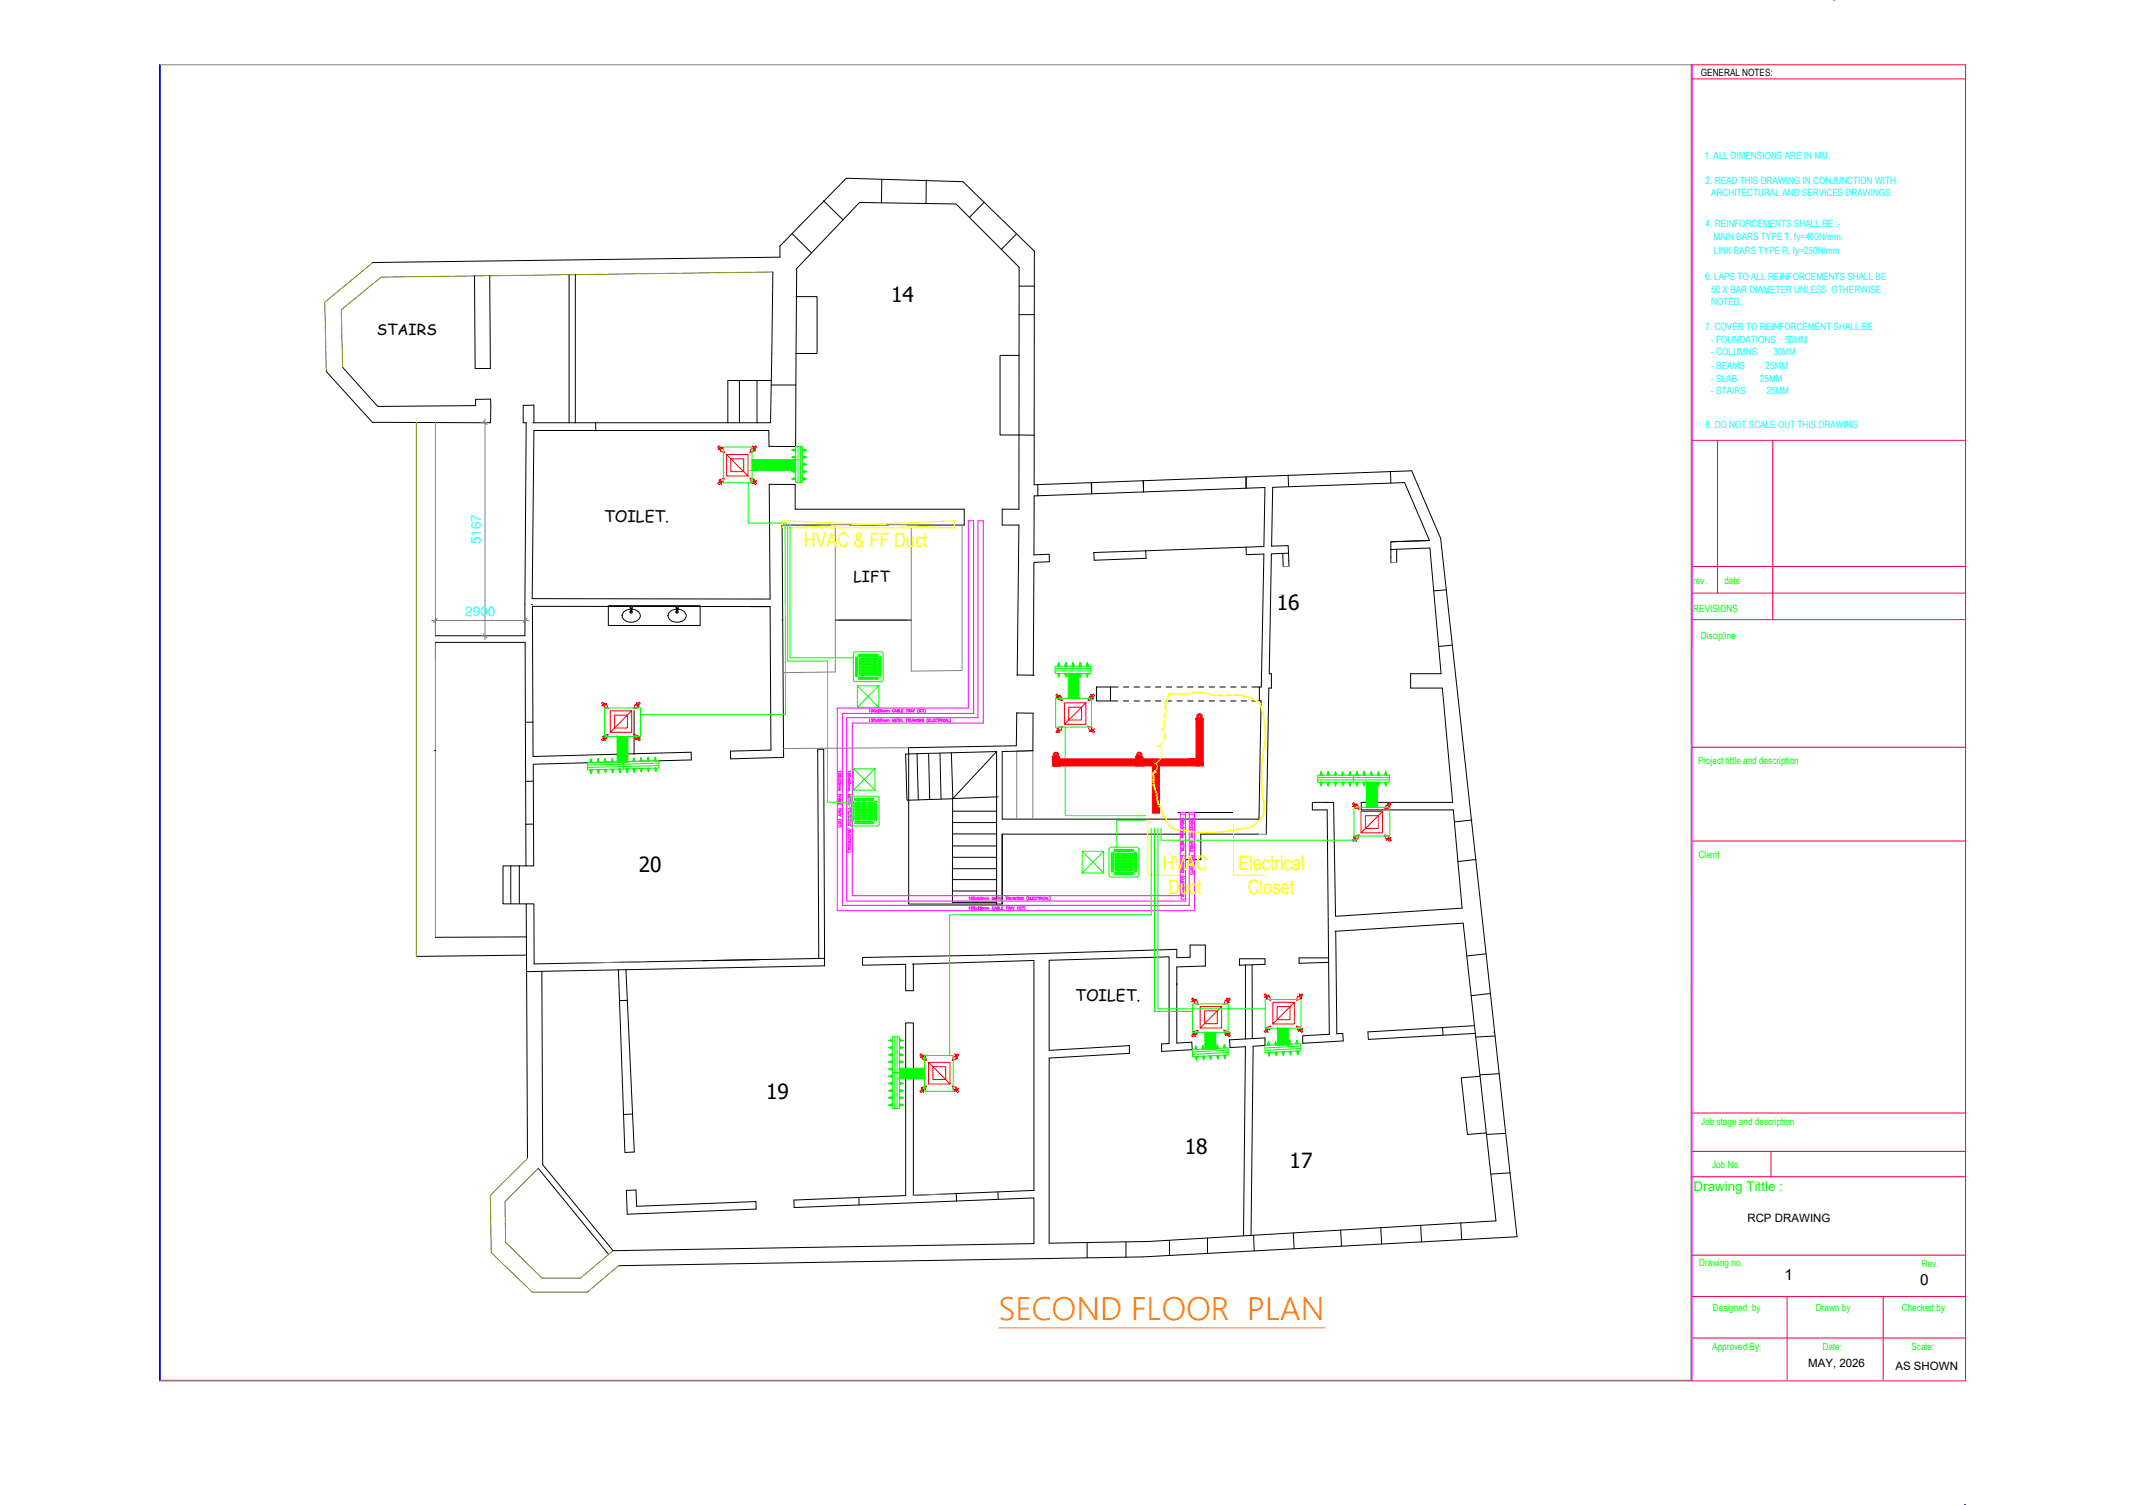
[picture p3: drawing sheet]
<svg xmlns="http://www.w3.org/2000/svg" width="420mm" height="297mm" viewBox="0 0 420 297" stroke-linecap="round" stroke-linejoin="round" font-family="sans-serif">
<defs><g id="words">
<text font-size="6.2" fill="#ff7f00" x="197.1" y="260.6">SECOND FLOOR PLAN</text>
<g font-size="4.1">
<text x="175.9" y="59.6">14</text>
<text x="252" y="120.4">16</text>
<text x="126.1" y="172.1">20</text>
<text x="151.2" y="216.9">19</text>
<text x="233.8" y="227.8">18</text>
<text x="254.5" y="230.5">17</text>
</g>
<g font-size="4" fill="#ff0">
<text x="158.6" y="108">HVAC &amp; FF Duct</text>
<text x="229.4" y="171.8">HVAC</text>
<text x="244.3" y="171.7">Electrical</text>
<text x="230.5" y="176.5">Duct</text>
<text x="246.3" y="176.5">Closet</text>
</g>
<g font-size="3.1">
<text x="119.2" y="103">TOILET.</text>
<text x="212.2" y="197.6">TOILET.</text>
</g>
<g font-size="3">
<text x="74.3" y="66.2">STAIRS</text>
<text x="168.4" y="114.8">LIFT</text>
<text x="352.2" y="252.6">1</text>
<text x="379" y="253.6">0</text>
</g>
<g font-size="2.7" fill="#00bfff">
<text x="94.9" y="107.4" transform="rotate(-90 94.9 107.4)">5167</text>
<text x="91.8" y="121.6">2900</text>
</g>
<text font-size="2.6" fill="#0f0" x="334.2" y="235.1">Drawing Tittle :</text>
<g font-size="2.3">
<text x="344.8" y="241.1">RCP DRAWING</text>
<text x="356.8" y="269.8">MAY, 2026</text>
<text x="374.1" y="270.4">AS SHOWN</text>
</g>
<text font-size="2" x="335.7" y="15.1">GENERAL NOTES:</text>
<g font-size="2" fill="#0ff">
<text x="336.4" y="31.3">1. ALL DIMENSIONS ARE IN MM.</text>
<text x="336.6" y="36.2">2. READ THIS DRAWING IN CONJUNCTION WITH</text>
<text x="337.7" y="38.7">ARCHITECTURAL AND SERVICES DRAWINGS.</text>
<text x="336.6" y="44.9">4. REINFORCEMENTS SHALL BE :-</text>
<text x="338.2" y="47.5">MAIN BARS TYPE T, fy=460N/mm</text>
<text x="338.2" y="50.2">LINK BARS TYPE R, fy=250N/mm</text>
<text x="336.5" y="55.3">6. LAPS TO ALL REINFORCEMENTS SHALL BE</text>
<text x="337.7" y="57.7">50 X BAR DIAMETER UNLESS OTHERWISE</text>
<text x="336.6" y="65.2">7. COVER TO REINFORCEMENT SHALL BE</text>
<text x="337.7" y="60.2">NOTED.</text>
<text x="337.7" y="67.6">- FOUNDATIONS</text>
<text x="337.7" y="70.1">- COLUMNS</text>
<text x="349.9" y="70.1">30MM</text>
<text x="352.3" y="67.6">50MM</text>
<text x="337.7" y="72.9">- BEAMS</text>
<text x="337.7" y="75.3">- SLAB</text>
<text x="337.7" y="77.8">- STAIRS</text>
<text x="347.3" y="75.3">25MM</text>
<text x="348.4" y="72.9">25MM</text>
<text x="348.6" y="77.8">25MM</text>
<text x="336.6" y="84.5">8. DO NOT SCALE OUT THIS DRAWING</text>
</g>
<g font-size="2" fill="#0f0">
<text x="334.2" y="115.2">rev.</text>
<text x="340.3" y="115.2">date</text>
<text x="334.2" y="120.8">REVISIONS</text>
<text x="335.7" y="126">Discipline</text>
<text x="335.1" y="150.7">Project tittle and description</text>
<text x="335.2" y="169.3">Client</text>
<text x="335.7" y="222.1">Job stage and description</text>
<text x="337.9" y="230.5">Job No.</text>
<text x="335.3" y="249.9">Drawing no.</text>
<text x="379.3" y="250">Rev.</text>
<text x="338" y="258.7">Designed by</text>
<text x="358.4" y="258.7">Drawn by</text>
<text x="375.3" y="258.7">Checked by</text>
<text x="337.9" y="266.4">Approved By:</text>
<text x="359.7" y="266.4">Date:</text>
<text x="377.2" y="266.4">Scale:</text>
</g>
</g></defs>
<!-- layer: New_0_Pen_No__7 -->
<g fill="none" stroke="#000" stroke-width=".2">
<path d="M162.5 39.6l3.9 3.8M174 35.4l-.1 4.6M182.8 35.5v4.7M194.2 39.9l-2.9 3M73.6 51.8l80.3-1v-2.2l13.1-13.4 23 .7 14.1 13.7v46.1l74.5-2.8 5.7 13.4 15.1 137.8-73.9 4-103.4 1.7M93.6 54.4l.2 18.3h3l-.2-18.3M112.3 54.2v29.2M113.5 54.2v29.2M152.5 53.7l-.4 29.7h-46.7M156.3 46.1l3.8 3.8M200.5 46.2l-2.9 3M201.1 56.5h3"/>
<path d="M67.6 72.5l6.9 7.7 19.4-.1v-1.3h2.9v4.6h-23.3l-9.1-10.1M145.9 75.1v8.3M149.4 75.1v8.3M152.2 75.1h-8.6v8.3M201.1 62.1h3M105.4 83.4h.1M105.4 83.4v-3.4h-2.1v3.4h.5l-.2 42.1h-17.7M117.6 83.4v1.6h-12.2M201.1 85.9h3M215.3 95.2l.1 2.3M225.6 94.9l.1 2.2M245.9 94.1v2.3"/>
<path d="M254.2 93.8l.1 2.3M274.4 93.1l.1 2.2M105.1 119.3h.1M215.9 109.1l10.2-.4 .1 1.5-10.3 .4zM245.9 108l-19.8 .7M253.2 109.2v2.6M254.3 109.2l-3.4 .1-.4 23.7h.4v2.8h-.5l-.5 28.9M254.3 109.2l.1 2.6M274.5 108.5l7.7-.3 2.2 24.8h-6v2.8h6.2l2.1 22.6h-18.1v1.5h18.2l1.7 19.3-24.9 1.6-.4-22.4h-4.2v1.5h2.9l.4 44.2-5.2 .3v1.5l8-.5-.1-1.4h-1.2l-.2-20.1M275.6 108.4v2.6M282.1 106.7l-7.6 .2v4.2M282.1 106.7l-4.9-11.5-26 1-.2 11.6 3.2-.1 .1 1.5"/>
<path d="M282.1 106.7l-7.6 .2M285.4 116.4l-2.5 .2M85.9 126.8h17.7l.1 24.1M154.3 122.4h.2M164.8 122.4h15M200.7 133.2h.1M200.7 133.2l.4-29.6h-3.3v-3.1h3.3v-47.8l-12.4-12.4-19.1-.3-12.4 13-.2 35.1h-5.2l-.1-3.1h-46.3l-.4 33.2h47l-.2-22.6h5.1v4.9h33.4v3.1h-36l.3 45.9-10.4 .3-.1-1.5 8.1-.3M200.7 133.2l3.4 .1M203.9 133.3l.1-22.3 3.1-.1v-1.5l-3.1 .1 .1-11.6 45.5-1.7-.2 11.7-3.5 .1 .1 1.5 3.4-.2-.5 26.3h-.4v2.7h.4l-.4 23.4h-50.7v-13.4l6-.1 .1-7.4-3.3-.1M216.4 135.6h2.8v2.7h-2.8zM219.2 135.6h1.4M219.2 138.3h1.4"/>
<path d="M221.7 135.6h1.1M221.7 138.3h1.1M223.8 135.6h1.1M223.8 138.3h1.1M225.9 135.6h1.1M225.9 138.3h1.1M228 135.6h1.1M228 138.3h1.1M230.2 135.6h1M230.2 138.3h1M232.3 135.6h1M232.3 138.3h1"/>
<path d="M234.4 135.6h1.1M234.4 138.3h1.1M236.5 135.6h1.1M236.5 138.3h1.1M238.6 135.6h1.1M238.6 138.3h1.1M240.7 135.6h1.1M240.7 138.3h1.1M242.9 135.6h1M242.9 138.3h1M244.9 135.6h1.1M244.9 138.3h1.1"/>
<path d="M247.1 135.6h1.4M247.1 138.3h1.4M286.6 127.3l-2.7 .3M103.7 142.5h1.5M103.7 150.8l.1 20.1M105.2 154.2h-1.4M125.1 140.3v8.6M152.1 148l-.1-28.3h-46.9l.1 29.6 31.2-.8v1.5l-31.2 .8 .1 20.1h-1.5M179.3 148.8v29.6h17.4M179.3 148.8l17.4-.5v30.1M200.7 140.7l-.1 6.5-21.3 .4v1.2M261.8 158.4h.1"/>
<path d="M100.8 170.9h-1.5v7.5h1.5M102.5 170.9h-1.7v7.5h1.7M103.8 170.9h-1.3v7.5h1.3M105.3 162.6l-1.5 .1M197.8 164.6v13.8h-1.1M197.8 164.6v13.8M197.8 164.6h36.2v5.1h3v-5.1h11.4M232.5 160.4h10.7M290.5 161.8l-3.5 .4M291.3 169.6l-3.6 .5M106.9 191.7l.2 38.2 13.9 16.9 83-1.4v-9l-47.3 1.9v-1.4l22-.9v-34.1h1.6v34.1M122 191.4l1.3 36"/>
<path d="M123.5 191.4l1.7 36-1.9 .1M123.8 197.4l-1.5 .1M161.6 189.1l-.2-41.2h1.2l.1 41.2M162.7 189.1l-57.3 1.1v-11.8h-1.6l.3 50.2M162.7 189.1v1.5l-58.8 1.2M180.3 190.3h.1M180.3 190.3l23.7-.7v45.3l-23.7 1M245.8 190.4v14.7M247.1 190.4v14.6M249.6 189.2h-5v1.3M256.4 189.1h5.8M263.4 183.8l25.4-1.6 6.4 58.8-68.5 4-19.6 .4v-36.6l15.8-.9v-1.5l-15.8 .9v-17.8l23.6-.7v17.2h-1.5v1.5l6.1-.3-.1-1.5-3 .2v-15.1l5.7-.1v-4.2h-3v2.4l-2.7 .1v-1.6l-36.9 1.1-25.1 .5v1.5l8.5-.2v5.2h1.6v-5.2"/>
<path d="M293.3 188.3l-3.8 .4M294.1 196.1l-3.8 .4M124.8 219.9l-1.7 .1M262.3 205.6h.1M284.7 202.8l.1 1.5M291 202.4l-21 1.3v1.4l21.2-1.1M292.1 212.4l-3.7 .3 1.2 11.2 3.7-.3M295 203.7h.1M295.1 204.5l-3.8 .2M295.9 211.9l-3.8 .2M106.2 230.6l13.9 17M123.6 234.9h1.9l.1 3.2 23.6-.9v1.4l-25.4 1z"/>
<path d="M169.5 236.3v1.5M188.7 235.6l.1 1.5M196.9 235.2l.1 1.5M297.2 223.7l-3.8 .2M298 231.5l-3.8 .2M214.5 245.2v3M222.2 245.1v3M230.8 244.8v3M238.3 244.3v3.1M246.9 243.8l.4-37.3 2.3-.2v-1.4l-6.9 .3v1.6l3.1-.2-.4 37.3M247.4 243.8l.1 3.1M255.2 243.3l.2 3.2"/>
<path d="M264.6 242.8l.2 3.2M272.5 242.3l.2 3.2M280.4 241.9l.1 3.2M288.3 241.4l.2 3.3"/>
</g>
<!-- layer: New_2D Drafting - General_Pen_No__62 -->
<path d="M73.6 51.8l-9.5 7.8 .3 13.7M152.5 53.7l-77.3 1-7.8 6.4 .2 11.4M82.2 83.4v105.4M85.9 83.4v42.1M85.9 126.8v58.2M82.2 188.3h.1M104.1 228.6l-7.3 7.3 .1 11.3 8.1 7.8h10.9l6.2-5.2M106.2 230.6l-6.5 6.6 .1 8 7.2 7.1h7.6l6.4-5.5" fill="none" stroke="#7ca500" stroke-width=".2"/>
<!-- layer: New_2D Drafting - General_Pen_No__7 -->
<path d="M103.9 188.5l-21.7 .3M103.9 184.9l-18 .1" fill="none" stroke="#000" stroke-width=".2"/>
<!-- layer: New_0_Pen_No__8 -->
<path d="M164.8 103.6v29l-10.3 .2M179.8 103.6v28.9l10.1-.2v-28.7M85.9 124.1v1.4M85.9 126.8v3.1M165.6 122.4h13.3M179.3 147.6l-24.7 .1M200.7 161.7v-13.4l3.1-.1v13.5M248.4 164.6l1.5 .1M127.5 189.8l-13.5 .3" fill="none" stroke="#808080" stroke-width=".2"/>
<!-- layer: New_New_0_Pen_No__7_Pen_No__7 -->
<g fill="none" stroke="#000" stroke-width=".2">
<path d="M152.2 76h4.9M204.8 95.6v2.3M215.4 95.2v2.3M225.7 94.9v2.2M245.9 94.1v2.3M179.3 148.8h-.6l.3 9.1 9-.3v20.5h8.6M181 148.8l.2 9.1M183.3 148.7l.2 9.1M185.5 148.7l.2 9M187.7 148.6l.3 9M196.7 148.3l-8.7 9.3 9-.3M188 171.4h8.7"/>
<path d="M188 169.2h8.7M188 173.6h8.7M188 175.9h8.6M188 164.6h8.7M188 162.3h8.7M188 160.1h8.7M188 167h8.7M249.6 189.2v1.1l-5 .2M256.4 189.1v1l5.8-.2"/>
</g>
<!-- layer: New_New_A_Doors_Pen_No__7_Pen_No__7 -->
<path d="M157.1 58.5h4.1v11.3h-4.1M201.1 70.1h-3.7v15.8h3.7M148.2 119.7h3.8" fill="none" stroke="#000" stroke-width=".2"/>
<!-- layer: New_0_Pen_No__28 -->
<path d="M85.9 148.1h.1" fill="none" stroke="#000" stroke-width=".2"/>
<!-- layer: New_Text_Pen_No__30 -->
<path d="M197.1 262.1h64.4" fill="none" stroke="#ff7f00" stroke-width=".2"/>
<!-- layer: Fills_Pen_No__49_Pen_No__16 -->
<path d="M31.5 12.8h302.3v259.6h-302.3M254.4 111.8h-1.2M274.5 111h1.1" fill="none" stroke="#808080" stroke-width=".2"/>
<!-- layer: FURNITURE_Pen_No__95 -->
<path d="M94.9 83.4h1.2M95.7 82.6v43.7M85.2 122.5h19.2M85.9 121.7v3M94.9 125.5h1.2M103.6 121.7v3M187.2 235.6l-6.9 .3M190.4 235.5h.4" fill="none" stroke="#808080" stroke-width=".2"/>
<!-- layer: New_Vports_Pen_No__7 -->
<g fill="none" stroke="#000" stroke-width=".2">
<path d="M120.1 119.5h18.1v3.9h-18.1zM120.1 119.7h18.1M133.8 119.9l-.2-.2-.1 .1v.5M133.9 119.9l-.1 .3M123.1 120.8a1.97 1.97 0 0 1 3.3 .7 1.9 1.9 0 0 1-1.8 1.3 1.9 1.9 0 0 1-1.8-1.3zM124.4 120.3l.1 .4M124.5 120.1h.2l-.1 .2h-.1zM124.5 120.7h.2M124.7 120.2l-.3 .1M124.7 120.3v.4M124.8 120.2v-.3l-.2-.2-.2 .2v.4M132.2 120.8a1.97 1.97 0 0 1 3.2 .7 1.9 1.9 0 0 1-1.8 1.3 1.9 1.9 0 0 1-1.8-1.3z"/>
<path d="M133.5 120.3h.2M133.5 120.1h.2v.2h-.1zM133.5 120.3l.1 .4M133.5 120.7h.2M133.8 120.2l-.1 .1M133.8 120.3l-.1 .4"/>
<circle cx="124.6" cy="120.8" r=".23"/>
<circle cx="133.6" cy="120.8" r=".23"/>
</g>
<!-- layer: 0 -->
<path d="M95.3 83.1l.8 .7M86.3 122l-.7 .9M95.3 125.1l.8 .8M104 122l-.8 .9" fill="none" stroke="#808080" stroke-width=".2"/>
<!-- layer: New_A_Doors_Pen_No__7 -->
<path d="M232.5 160.4h10.7" fill="none" stroke="#000" stroke-width=".2"/>
<!-- layer: wire -->
<g fill="none" stroke="#ff0" stroke-width=".2">
<path d="M154.5 102.8l33.9 1.4v-1.4l-33.9 1.4zM154.5 104.2h33.9M230 139.7h.1M230 139.4h.1M230 138.9l.1 .2-.1 .6a.91 .91 0 0 1-.3 1.5M230 138.9h.1M230.1 138.7l-.1 .2M230.1 138.6h.1M230.3 138.2v.1M230.3 138.3h.1M230.3 138.1h.1M230.4 138.3l-.1 .3-.2 .1"/>
<path d="M230.4 138l-.1 .2M230.4 137.9v.1M230.4 138h.1M230.4 137.8h.1M230.5 137.4l.1 .3-.2 .2M230.5 137.4h.1M230.7 137.2h.1M230.7 137.1h.1M230.7 136.9l-.2 .5M230.8 136.9h.1M230.8 136.9h.2M230.8 136.8h.1"/>
<path d="M231 136.9a.36 .36 0 0 0 .5 0 .36 .36 0 0 0 .6 0M231 136.8h.1M231.6 136.8h.1M232.1 136.9a.4 .4 0 0 0 .7 0M232.1 136.8h.1M232.8 136.8h.1M233.5 136.8h.1M234.1 136.8h.1M234.9 136.8a.44 .44 0 0 1-.8 .1 .4 .4 0 0 1-.6 0 .44 .44 0 0 1-.8 0M234.9 136.8h.1M235.5 136.6h.4M235.5 136.6a.44 .44 0 0 1-.7 .2"/>
<path d="M235.6 136.6h.1M235.7 136.6h.1M235.8 136.7h.3M235.8 136.6h.1M236 136.7h.1M236.1 136.6h.1M236.1 136.6l.2 .1 .2-.1M236.5 136.7l.2 .1 .2-.1 .4 .2 .4-.2a.48 .48 0 0 0 .7 .2M236.5 136.6h.1M236.9 136.6h.1M237.7 136.6h.1M238.4 136.8h.1"/>
<path d="M238.4 136.9a.4 .4 0 0 0 .7 .2M239 137.1a.36 .36 0 0 0 .6 0l.4 .2 .4-.1a.38 .38 0 0 0 .7 0l.5 .2 .5-.2M239.1 137.1h.1M239.6 137.1h.1M240.5 137.1h.1M241.1 137.1h.1M242.1 137.2l.2 .1 .2-.1M242.1 137.1h.1M242.5 137.2l.2 .1 .2-.1M242.5 137.1h.1M242.9 137.2a.4 .4 0 0 0 .7 0M243 137.1h.1"/>
<path d="M243.5 137.1l.2 .1 .6-.1M243.6 137.1h.1M244 137.1h.1M244.3 137.1l.6 .2 .2-.1M244.3 137.1h.1M244.6 137.1h.1M245.1 137.2l.2 .1M245.1 137.1h.1M245.4 137.3l.2 .2 .3-.1M245.4 137.3h.1M245.9 137.3h.1M245.9 137.4l.3 .3 .3-.1"/>
<path d="M246 137.5h.1M246.5 137.5h.1M246.5 137.6l.2 .2 .3-.1M247 137.7h.1M247 137.7l.4 .2a.33 .33 0 0 0 .5 .3l.1 .2h.3M247.2 137.8h.1M247.4 137.9h.1M247.9 138.2h.1M248.3 138.4l.1 .1M248.3 138.3h.1M248.4 138.4l.2 .2M248.5 138.4h.1"/>
<path d="M248.5 138.5h.1M248.6 138.6l.3 .8M248.6 138.6h.1M248.8 138.9h.1M248.9 139.4v.2l.2 .2-.1 .4 .3 .4M248.9 139.4h.1M249.1 139.8h.1M227.6 152.8v.1M227.6 152.7v.1M227.6 152.9l.1 .1M227.6 152.9h.1M227.6 152.8h.1"/>
<path d="M227.6 152.7h.1M227.7 153.2v.4M227.7 153.1v.2M227.7 153.5v.3M227.7 154.9l.1 .1M227.7 152.5l-.1 .3M227.7 154.9v.1M227.7 153.9v.4M227.7 153.9v.1M227.7 153.8v.1M227.7 153v.1M227.7 154.3v.2"/>
<path d="M227.7 154.5l.1 .2-.1 .2M227.7 154.9h.1M227.7 154.5h.1M227.7 154.3h.1M227.7 154h.1M227.7 153.9h.1M227.7 153.8h.1M227.7 153.5h.1M227.7 153.4h.1M227.7 153.2h.1M227.7 153.1h.1M227.7 153h.1"/>
<path d="M227.7 152.5h.1M227.8 155h.1M227.8 155v.3M227.8 155.3l.1 .1M227.8 155.3h.1M227.8 152.4h.1M227.9 155.4l.1 .5M227.9 152.4l-.2 .1M227.9 152.1h.1M227.9 155.4h.1M227.9 152.4h.1M227.9 155.8l.1 .2"/>
<path d="M228 155.8h.1M228 155.7h.1M228 152.4h.1M228 156.1l.2 .1v.3M228 156h.1M228.1 150.7h.1M228.2 156.5h.1M228.2 152.4h.1M228.2 156.5a.36 .36 0 0 1 .1 .5M228.2 152.4h-.4M228.3 157l.1 .3-.1 .3M228.3 157h.1"/>
<path d="M228.3 157.5l.2 .2-.1 .2M228.3 157.5h.1M228.4 157.9h.1M228.4 157.9l.1 .1 .1 .3M228.6 158.3v.4a.4 .4 0 0 1 .3 .6M228.6 158.5h.1M228.6 158.3h.1M228.6 158.2h.1M228.6 158.7h.1M228.7 147.1a2.23 2.23 0 0 1-.6 3.6 .89 .89 0 0 1-.2 1.5v.1M228.7 147.2h.1M228.9 159.2h.1"/>
<path d="M228.9 159.2l.3 .3v.5M229.2 160l.2 .1 .1 .7M229.2 159.9h.1M229.2 143.9a2.01 2.01 0 0 1-.5 3.3M229.3 143.9h.1M229.6 142.4a.99 .99 0 0 1-.3 1.5M229.6 142.4h.1M229.7 141.2l.3 .6-.4 .6M229.7 141.1h.1M249.1 151.4l-.2 .2 .2 .3v.8M249.1 150.2v.3M249.1 152.9a.36 .36 0 0 0 0 .6"/>
<path d="M249.1 154.2a.36 .36 0 0 0 0 .6M249.1 153.5l-.1 .2 .1 .3M249.1 154.8a.36 .36 0 0 0 .1 .6M249.1 150.4v.4M249.1 152.6v.4M249.1 154v.3M249.1 150.2h.1M249.1 150.5h.1M249.1 150.7h.1M249.1 151.4h.1M249.1 151.8h.1M249.1 152.3h.1"/>
<path d="M249.1 152.7h.1M249.1 153h.1M249.1 153.5h.1M249.1 153.9h.1M249.1 154.2h.1M249.1 154.8h.1M249.1 150.7a.4 .4 0 0 0 0 .7M249.1 156.2a.36 .36 0 0 0 .2 .5M249.1 155.4l-.1 .2 .1 .1M249.2 155.8l-.2 .2 .2 .2M249.2 150l-.1 .3M249.2 149.9h.1"/>
<path d="M249.2 155.4h.1M249.2 155.7h.1M249.2 156.2h.1M249.3 156.8l-.1 .2 .1 .1M249.3 149.7l-.1 .3M249.3 157.1l-.1 .2 .2 .2M249.3 140.5h.1M249.3 149.6h.1M249.3 156.7h.1M249.3 157.1h.1M249.3 140.6v.2l.2 .2a.38 .38 0 0 0 0 .6M249.3 157.8l.1 .3"/>
<path d="M249.4 157.5v.2M249.4 149.2l-.2 .2 .1 .3M249.4 148.8h.1M249.4 149.2h.1M249.4 157.5h.1M249.4 157.7h.1M249.4 158l.1 .5M249.4 147.8l-.1 .2 .1 .2a.46 .46 0 0 0 0 .7l-.1 .2 .1 .2M249.5 141h.1M249.5 147.8h.1M249.5 148.1h.1M249.5 158h.1"/>
<path d="M249.5 159.6l-.1 .2 .1 .2M249.5 141.6l-.1 .3 .2 .3M249.5 159.2v.2M249.5 159.4v.2M249.5 158.8l-.1 .2 .1 .2M249.5 147.5l-.1 .3M249.5 158.4v.4M249.5 160v.3M249.5 141.6h.1M249.5 147.4h.1M249.5 147.5h.1M249.5 158.3h.1"/>
<path d="M249.5 158.5h.1M249.5 158.7h.1M249.5 159.2h.1M249.5 159.4h.1M249.5 159.6h.1M249.5 159.9h.1M249.5 147.4v.2M249.6 142.7v.3M249.6 142.1a.36 .36 0 0 0 0 .6M249.6 142.2h.1M249.6 142.7h.1M249.6 146.7l-.1 .2 .1 .2"/>
<path d="M249.7 143v.2M249.7 147.1l-.2 .3M249.7 143.2v.2l.1 .2M249.7 143h.1M249.7 143.2h.1M249.7 146.3h.1M249.7 146.6h.1M249.7 147.1h.1M249.7 146.1l-.1 .4v.2M249.8 146h.1M249.8 143.6v.1M249.8 143.7l-.2 .3 .2 .3"/>
<path d="M249.8 144.6a.44 .44 0 0 0 0 .8l-.1 .2 .1 .2M249.8 144.2l-.1 .3 .1 .2M249.8 145.8l-.1 .3M249.8 143.6h.1M249.8 143.7h.1M249.8 144.2h.1M249.8 144.7h.1M249.8 145.4h.1M249.8 145.8h.1M226.5 162.5v10.2h6.2M229.4 160.4h.1M229.5 160.8l.2 .1v.3l.4 .2v.5"/>
<path d="M229.5 160.7h.1M229.7 161.2h.1M230.1 161.9l.2 .1v.2M230.1 161.9h.1M230.2 162.3l.4 .2 .1 .4M230.3 162.2h.1M230.7 162.9l.3 .1 .1 .3M230.7 162.9h.1M231 163.3l.5 .3M231.1 163.2h.1M231.3 163.4h.1M231.5 163.5l.3 .1"/>
<path d="M231.6 163.5h.1M231.8 163.6l.3 .2M231.9 163.6h.1M232.1 163.8l.2-.1 .2 .1M232.1 163.7h.1M232.5 163.8h.1M232.6 163.8a.45 .45 0 0 1 .7 .1 .4 .4 0 0 1 .6 .1M232.6 163.8h.1M233.3 163.9h.1M233.9 164l.5-.1 .4 .3 .2-.2 .3 .2M233.9 164h.1M234.8 164.2h.1"/>
<path d="M235.2 164.2l.2-.1 .2 .2M235.3 164.2h.1M235.6 164.3h.1M235.6 164.3l.3-.1 .2 .1M236.1 164.3l.2-.1 .6 .1M236.1 164.3h.1M236.5 164.3h.1M236.8 164.3h.3M236.9 164.3h.1M237.1 164.3h.2M237.1 164.3h.1M237.3 164.3h.1"/>
<path d="M237.4 164.3l.2-.1 .2 .1M237.4 164.3h.1M237.7 164.3l.2-.1 .2 .1M237.8 164.3h.1M238.1 164.3l.3-.1 .2 .1M238.2 164.3h.1M238.5 164.3l.2-.1 .2 .1M238.6 164.3h.1M238.9 164.3l.2-.1 .2 .1M238.9 164.3h.1M239.2 164.3a.36 .36 0 0 1 .6 0M239.3 164.3h.1"/>
<path d="M239.8 164.3l.2-.1 .2 .1M239.9 164.3h.1M240.2 164.3a.36 .36 0 0 1 .6 0M240.2 164.3h.1M240.8 164.3h.1M241.4 164.3h.1M241.8 164.2l-.3-.1-.2 .1a.36 .36 0 0 0-.6 .1M241.8 164.2h.1M242.2 164.1h.1M242.5 164h.1M242.8 164h.1M242.8 164h-.8l-.2 .2"/>
<path d="M243.2 164h.1M243.2 164l-.3-.1-.1 .2M243.5 162.5v10.2h6.1M243.6 163.9h.1M243.9 163.8l-.7 .2M243.9 163.7h.1M244.2 163.7h.1M244.6 163.7h.1M245 163.6l.2-.1 .2 .1M245 163.6l-.3-.1-.2 .2h-.7M245 163.6h.1M245.4 163.6h.1"/>
<path d="M245.7 163.6l-.2-.1-.2 .1M245.7 163.5h.1M246.4 163.4a.4 .4 0 0 0-.7 .1M246.4 163.4h.1M246.5 163.3h.1M246.8 163.3h.1M247.1 163.2h.1M247.2 163.1l-.9 .3M247.2 163h.1M247.4 163h-.2M247.4 162.9h.1M247.7 162.9l-.2-.1-.1 .2"/>
<path d="M247.7 162.8h.1M248.2 162.4h.1M248.5 162.1h.1M248.6 162l-.4 .2v.3h-.4l-.1 .3M248.6 162h.1M248.7 161.8l-.1 .2M248.8 161.8h.1M248.9 161.6l-.1 .2M248.9 161.6h.1M249.1 161.4h.1M249.1 161.4l-.2 .2M249.1 161.2v.2"/>
<path d="M249.2 161.2h.1M249.4 161h-.2l-.1 .3M249.4 161h.1M249.5 160.2h.1M249.5 160.7h.1M249.5 160.2l-.1 .3 .1 .3M249.5 160.8l-.1 .2"/>
</g>
<!-- layer: CABLE TRAY -->
<g fill="none" stroke="#f0f" stroke-width=".2">
<path d="M191.1 102.8h1.1v38h-25.9v37.9h68.4v-18.3h1.1v19.3h-70.6v-40h25.9zM181.3 140h-.1a.51 .51 0 0 0 .1 .7M182.5 140a.51 .51 0 0 1 0 .7M165.5 157.2l.5 .2-.5 .2M165.5 158.9v-.3h.5v.3M165.5 159.9h.5l-.1 .3-.2-.3M165.5 153.5l.3 .3M165.5 154.9h.3M165.5 155.6h.3M165.5 159.6h.5M165.6 152.5a.18 .18 0 0 0-.1 .3 .18 .18 0 0 0 .2 .1 .18 .18 0 0 0 .1-.2l.2-.1v.2M165.6 154.3a.18 .18 0 0 0-.1 .3 .18 .18 0 0 0 .2 .1 .18 .18 0 0 0 .1-.3h.2v.2"/>
<path d="M165.6 157.1a.2 .2 0 0 1 0-.3 .2 .2 0 0 1 .3 0 .2 .2 0 0 1 0 .3M165.7 157.3v.2M165.7 154.9l.1 .2h-.3M165.7 155.1l.1 .3h-.3M165.7 155.6v.2h-.2M165.7 155.8l.1 .2-.3 .1M165.7 157.7l.2 .3 .1-.3h-.5l.1 .3 .1-.1M165.7 158.6v.1M165.8 153.5l-.3 .3M165.9 153.9v.3l-.4-.3v.3M165.9 152.1l.1 .2h-.5M166 158.2h-.5v.3"/>
<path d="M166 159.5v.3M167.4 156.8h.5l-.5 .2 .5 .1h-.5M167.4 157.6v-.2h.5v.2M167.4 158.1l.5 .2-.5 .2M167.4 159.9h.5v.2h-.3v-.2M167.4 154.9h.3M167.4 155.6h.3M167.4 153.5l.3 .3M167.4 157.9h.5M167.4 159.6h.5M167.5 152.5l-.1 .1a.18 .18 0 0 0 0 .2 .18 .18 0 0 0 .3 0l-.1-.2h.3v.2M167.5 153.9h-.1a.17 .17 0 0 0 0 .3 .17 .17 0 0 0 .3 0 .17 .17 0 0 0-.1-.3h.3v.3"/>
<path d="M167.5 158.2v.2M167.6 154.9l.1 .2h-.3M167.6 155.1l.1 .3h-.3M167.6 155.6l.1 .2h-.3M167.6 155.8l.1 .2-.3 .1M167.6 157.4v.1M167.7 153.5l-.3 .3M167.8 152.1l.1 .2h-.5M167.9 158.6h-.5v.3M167.9 157.7v.3M167.9 159.4v.3M171.5 140.1l.1-.1v.5"/>
<path d="M171.5 142l.1-.1v.5M172.2 140h-.2v.2a.19 .19 0 0 1 .2 0 .19 .19 0 0 1 0 .3 .19 .19 0 0 1-.2 0l-.1-.1M172.2 141.9h-.2v.2a.18 .18 0 0 1 .2 0 .18 .18 0 0 1 0 .3 .18 .18 0 0 1-.3-.1M172.8 140.2l.3 .3M172.8 142.1l.3 .3M173.1 140.2l-.3 .3M173.1 142.1l-.3 .3M173.3 140.2l.3-.1-.3 .4h.3M173.6 141.9h-.3v.2a.18 .18 0 0 1 .2 0 .18 .18 0 0 1 0 .3l-.2-.1M174 140h-.2v.2a.19 .19 0 0 1 .2 0 .19 .19 0 0 1 0 .3 .19 .19 0 0 1-.2 0l-.1-.1M174.2 140.3l.3-.1v.3M174.2 142.2l.3-.1v.3"/>
<path d="M174.2 140.2v.3M174.2 142.1v.3M174.5 140.3l.2-.1 .1 .3M174.5 142.2h.3v.2M174.9 140.3l.3-.1v.3M174.9 142.2l.2-.1 .1 .3M174.9 140.2v.3M174.9 142.1v.3M175.2 140.3l.2-.1 .1 .3M175.2 142.2l.2-.1 .1 .3M176.1 142.4v-.5l.2 .5 .2-.5v.5M176.5 140.2a.2 .2 0 0 0-.2-.2 .2 .2 0 0 0-.2 .2v.1a.2 .2 0 0 0 .2 .2 .2 .2 0 0 0 .2-.1"/>
<path d="M176.6 140.5l.1-.5 .3 .5M176.7 140.4h.2M176.7 142.2h.2M177 141.9h-.3v.5h.3M177.1 140.3l.3-.1-.1-.2h-.2v.5h.3l-.1-.2M177.1 141.9h.3M177.2 141.9v.5M177.5 142.4l.1-.5 .2 .5M177.5 140v.5h.3M177.5 142.2h.3M178 141.9v.5h.2M178 140.3h.1"/>
<path d="M178.3 140h-.3v.5h.3M178.8 141.9h.3M178.8 140h.4M178.9 141.9v.5M179 140v.5M179.2 142.2l.4-.2-.4-.1v.5M179.3 140.3l.3-.2-.3-.1v.5M179.4 142.2l.2 .2M179.5 140.3l.1 .2M179.7 140.5l.2-.5 .2 .5M179.7 141.9v.4l.2 .1 .1-.1v-.4M179.8 140.4h.2"/>
<path d="M180.1 140l.2 .5M180.5 140l-.2 .3M180.6 141.9v.5l-.3-.5v.5M180.8 141.9v.5M180.9 142.1l.2 .3M181.1 141.9l-.3 .3M181.3 141.9v.5M181.4 140v.5M181.8 141.9v.5l-.4-.5v.5M181.9 140.2v-.2l-.2 .2a.21 .21 0 0 0-.1 .2 .21 .21 0 0 0 .3 .1v-.1M182.1 140h.3M182.2 140v.5"/>
<path d="M182.3 142a.2 .2 0 0 0-.3 0 .2 .2 0 0 0 0 .3 .2 .2 0 0 0 .3 0l-.1-.1M183.1 141.8a.51 .51 0 0 0 0 .8M183.3 142.2h.2M183.6 141.9h-.3v.5h.3M183.7 141.9v.5h.3M184.2 142.2h.1M184.4 141.9h-.2v.5h.2M184.9 142a.2 .2 0 0 0-.3 0 .2 .2 0 0 0 0 .3 .2 .2 0 0 0 .3 0M185 141.9h.3M185.2 141.9v.5M185.5 142.2l.3-.2-.3-.1v.5M185.6 142.2l.2 .2"/>
<path d="M185.9 141.9v.5M186.5 142a.21 .21 0 0 0-.3 0 .21 .21 0 0 0 0 .3 .21 .21 0 0 0 .3 0M186.6 142.4l.1-.5 .2 .5M186.6 142.2h.3M187.1 141.9v.5h.2M187.5 141.8l.1 .2-.1 .6M165.3 161.9l.2-.1h.4l.2 .1M165.3 163.1a.51 .51 0 0 0 .8 0M165.5 160.3l.5 .2-.5 .2M165.5 162.1h.5M165.5 162.9h.5M165.6 162.6a.21 .21 0 0 1 0-.3 .21 .21 0 0 1 .3 0 .21 .21 0 0 1 0 .3"/>
<path d="M165.7 160.4v.2M165.7 160.1l-.2 .1M165.7 161l.3 .1M166 160.7l-.5 .3M166 162.7v.3M167.2 163.7a.46 .46 0 0 1 .7 0M167.2 168.1a.46 .46 0 0 0 .7 0M167.4 160.9h.5l-.5 .3h.5M167.4 162.1h.5l-.5 .3h.5M167.4 164.2v-.3h.5v.3M167.4 165.1v-.3h.5v.3M167.4 166.1h.5v.3h-.3v-.3"/>
<path d="M167.4 167.2l.5 .2-.5 .2M167.4 161.4h.5M167.4 161.9h.5M167.4 165.8h.5M167.4 166.6h.5M167.5 165.5l-.1-.3a.26 .26 0 0 1 .3 0 .26 .26 0 0 1 .2 .3h-.2M167.5 167.1l-.1-.3a.25 .25 0 0 1 .3-.1 .25 .25 0 0 1 .2 .3l-.2 .1M167.5 167.3v.2M167.5 161.4l.4 .3M167.6 162.8h-.2a.23 .23 0 0 1 .3-.2 .23 .23 0 0 1 .1 .3h-.1M167.6 163.9v.2M167.6 164.8v.1"/>
<path d="M167.6 160l-.2 .2M167.6 161.5l-.2 .2M167.6 166.2l-.2 .2M167.9 160.4h-.5v.3h.5M167.9 164.3h-.5v.3M167.9 167.7h-.5v.3M167.9 165.7v.2M191.2 179.1l.1-.1v.5M191.2 177.2l.1-.1v.4M191.9 179h-.3v.2a.17 .17 0 0 1 .3 0 .17 .17 0 0 1-.1 .3 .17 .17 0 0 1-.2-.1M191.9 177.1h-.3v.2a.16 .16 0 0 1 .3 0 .16 .16 0 0 1-.2 .2h-.1M192.5 179.2l.3 .3"/>
<path d="M192.5 177.2l.3 .3M192.8 179.2l-.3 .3M192.8 177.2l-.3 .3M193 179.1l.2-.1-.2 .5h.3M193.2 177.1h-.2v.2a.18 .18 0 0 1 .2-.1 .18 .18 0 0 1 0 .3 .18 .18 0 0 1-.2 0M193.7 179h-.2l-.1 .2a.18 .18 0 0 1 .3-.1 .18 .18 0 0 1 0 .3 .18 .18 0 0 1-.3 0M193.9 179.2h.2l.1 .3M193.9 177.3l.2-.1 .1 .3M193.9 177.2v.3M193.9 179.2v.3M194.2 179.2h.2v.3M194.2 177.3l.2-.1v.3"/>
<path d="M194.6 179.2h.3v.3M194.6 177.3l.2-.1 .1 .3M194.6 177.2v.3M194.6 179.2v.3M194.9 179.2h.2l.1 .3M194.9 177.3l.2-.1 .1 .3M195.8 177.5v-.4l.2 .4 .2-.4v.4M196.2 179.1a.2 .2 0 0 0-.2-.1 .2 .2 0 0 0-.2 .2v.1a.2 .2 0 0 0 .1 .2 .2 .2 0 0 0 .3-.1M196.3 179.5l.1-.5 .2 .5M196.3 179.3h.3M196.4 177.3h.2M196.7 177.1h-.3v.4h.3"/>
<path d="M196.7 179.2h.3l.1-.2h-.4v.5l.4-.1-.2-.2M196.8 177.1h.3M196.9 177.1v.4M197.1 177.5l.2-.4 .2 .4M197.2 179v.5h.3M197.2 177.4h.2M197.7 177.1v.4h.2M197.7 179.2h.1M198 179h-.3v.5h.3M198.5 177.1h.3M198.5 179h.3M198.6 177.1v.4"/>
<path d="M198.7 179v.5M198.9 177.3h.3v-.2h-.3v.4M199 179.2l.3-.1-.3-.1v.5M199.1 177.3l.1 .2M199.1 179.2l.2 .3M199.4 179.5l.2-.5 .2 .5M199.4 177.1l.1 .4h.2v-.4M199.4 179.3h.3M199.8 179l.2 .5M200.2 179l-.2 .2M200.2 177.1v.4l-.3-.4v.4M200.4 177.1v.4"/>
<path d="M200.6 177.3l.2 .2M200.8 177.1l-.4 .3M201 178.9a.46 .46 0 0 0 0 .7M201 177.1v.4M201.1 179v.5M201.5 177.1v.4l-.4-.4v.4M201.6 179.1a.17 .17 0 0 0-.2-.1 .17 .17 0 0 0-.1 .2v.1a.17 .17 0 0 0 .1 .2 .17 .17 0 0 0 .2-.1M201.7 179h.4M201.9 179v.5M202 177.2l-.3-.1a.25 .25 0 0 0-.1 .3 .25 .25 0 0 0 .3 .1l.1-.1h-.2M202.2 178.9l.1 .2-.1 .5M202.8 177l-.2 .2v.3l.2 .2"/>
<path d="M202.9 177.3h.3M203.3 177.1h-.4v.4h.4M203.4 177.1v.4h.3M203.8 177.3h.2M204.1 177.1h-.3v.4h.3M204.6 177.2l-.3-.1a.25 .25 0 0 0 0 .3 .25 .25 0 0 0 .2 .1l.1-.1M204.7 177.1h.3M204.9 177.1v.4M205.1 177.3h.3v-.2h-.3v.4M205.3 177.3l.1 .2M205.6 177.1v.4M206.2 177.2a.21 .21 0 0 0-.4-.1 .21 .21 0 0 0 0 .4 .21 .21 0 0 0 .4-.1"/>
<path d="M206.2 177.5l.2-.4 .2 .4M206.3 177.4h.2M206.8 177.1v.4h.2M207.1 177l.2 .2v.3l-.2 .2M232.9 160.7v-.3h1.1v.3M232.9 160.7v16.1h-64.7v-34.1h25.9v-39.9h-1.1v38.8h-25.9v36.2h66.9v-17.1M232.9 160.7h1.1M233 173a.46 .46 0 0 1 .7 0M233 177.3a.46 .46 0 0 0 .7 0M233.1 166h.5l-.5 .2 .5 .2h-.5M233.1 166.9v-.3h.5v.3M233.1 167.4l.5 .2-.5 .2"/>
<path d="M233.1 169.1h.5v.4l-.2-.1v-.3M233.1 170.1h.5l-.5 .4h.5M233.1 171.4h.5l-.5 .3h.5M233.1 173.5v-.3h.5v.3M233.1 174.3v-.3h.5v.3M233.1 175.3h.5v.4l-.2-.1v-.3M233.1 176.5l.5 .2-.5 .2M233.1 164.1h.4M233.1 164.8h.4M233.1 162.8l.4 .2M233.1 167.2h.5M233.1 168.9h.5"/>
<path d="M233.1 170.7h.5M233.1 171.2h.5M233.1 175.1h.5M233.1 175.9h.5M233.3 161.8a.18 .18 0 0 0-.1 .3 .18 .18 0 0 0 .3 0 .18 .18 0 0 0-.1-.3l.2 .1v.2M233.3 163.2h-.1a.17 .17 0 0 0 0 .2 .17 .17 0 0 0 .2 0 .17 .17 0 0 0 0-.2h.2v.2M233.3 174.8a.21 .21 0 0 1-.1-.3 .21 .21 0 0 1 .3 0 .21 .21 0 0 1 0 .3M233.3 176.4l-.1-.1a.22 .22 0 0 1 .2-.3 .22 .22 0 0 1 .2 .4h-.1M233.3 167.4v.3M233.3 176.5v.3M233.3 170.7l.3 .3M233.3 172.1v.1a.19 .19 0 0 1-.2-.2 .19 .19 0 0 1 .2-.2h.2a.2 .2 0 0 1 .1 .2 .2 .2 0 0 1-.1 .2"/>
<path d="M233.4 164.1l.1 .3h-.4M233.4 164.4l.1 .2-.4 .1M233.4 164.8l.1 .3h-.4M233.4 165.1l.1 .3h-.4M233.4 166.6v.2M233.4 173.2v.2M233.4 174v.2M233.4 169.3l-.3 .2M233.4 170.8l-.3 .2M233.4 175.5l-.3 .2M233.5 162.8l-.4 .2M233.6 161.4v.1h-.5"/>
<path d="M233.6 167.9h-.5v.2M233.6 169.6l-.5 .2 .2 .2h.3M233.6 173.7h-.5v.2M233.6 177h-.5v.2M233.6 167v.3M233.6 168.7v.3M233.6 174.9v.4M234.7 160.7h1.1M234.8 171.2a.51 .51 0 0 1 .8 0M234.8 172.4a.51 .51 0 0 0 .8 0M235 166.5l.5 .2-.5 .1M235 168.2v-.3h.5v.3"/>
<path d="M235 169.2h.5l-.1 .3h-.2v-.3M235 169.6l.5 .2-.5 .2M235 162.8l.3 .2M235 164.1h.3M235 164.8h.3M235 168.9h.5M235 171.4h.5M235 172.1h.5M235.1 161.8h-.1a.19 .19 0 0 0 0 .3 .19 .19 0 0 0 .3 0 .19 .19 0 0 0-.1-.3l.3 .1v.2M235.1 163.7h-.1a.19 .19 0 0 0 0 .2 .19 .19 0 0 0 .3 0 .19 .19 0 0 0-.1-.2h.3v.2M235.1 166.4l-.1-.1a.23 .23 0 0 1 .3-.3 .23 .23 0 0 1 .1 .4M235.1 171.9a.17 .17 0 0 1-.1-.2 .17 .17 0 0 1 .2-.2l.3 .1-.1 .3"/>
<path d="M235.2 166.5v.3M235.2 169.7v.2M235.2 164.1l.1 .2-.3 .1M235.2 164.4l.1 .2-.3 .1M235.2 164.8l.1 .3h-.3M235.2 165.1l.1 .2-.3 .1M235.2 167v.3h.3v-.3h-.5v.3l.2-.1M235.2 167.9v.2M235.2 169.3l-.2 .2M235.2 170.2l.3 .2M235.3 162.8l-.3 .2M235.4 161.4l.1 .1h-.5"/>
<path d="M235.4 163.2l.1 .2-.5-.2v.3M235.5 167.5h-.5v.3M235.5 170.1l-.5 .1M235.5 168.7v.4M235.5 172v.3"/>
<circle cx="165.8" cy="153.2" r=".24"/>
<circle cx="167.6" cy="154.5" r=".22"/>
<circle cx="167.6" cy="153.2" r=".22"/>
<circle cx="172.6" cy="142.1" r=".24"/>
<circle cx="172.6" cy="140.3" r=".22"/>
<circle cx="173.9" cy="142.1" r=".23"/>
<circle cx="192.2" cy="179.2" r=".21"/>
<circle cx="192.2" cy="177.3" r=".21"/>
<circle cx="193.6" cy="177.3" r=".22"/>
<circle cx="233.4" cy="163.8" r=".22"/>
<circle cx="233.4" cy="162.5" r=".21"/>
<circle cx="235.2" cy="162.5" r=".21"/>
</g>
<!-- layer: M-DIFF -->
<g fill="none" stroke="#f00" stroke-width=".2">
<path d="M141.6 88.2l.3-.2 .3 .3-.1 .1 .5-.1-.2 .2 .1 .1 .2-.2 .3 .9-.9-.3 .2-.1-.1-.2v-.1l-.5 .1 .2-.2zM141.9 94.7l.3 .3 .1-.2-.2-.2 .9-.2-.3 .8-.4-.2 .1 .6-.2-.2-.3 .3-.3-.3 .3-.3 .2 .1zM143.4 89.7h4.2v4.2h-4.2v-4.2l4.2 4.2M144.2 90.6h2.6v2.5h-2.6zM148 94.4l.9 .2-.2 .4 .6-.1-.3 .2 .3 .3-.2 .3-.3-.3 .1-.2-.5 .2 .2-.2-.1-.2-.2 .2zM148.5 88.1l.3 .2 .3-.3 .2 .2-.3 .3-.1-.1 .2 .5-.3-.2-.1 .2 .2 .1-.9 .3 .3-.9 .4 .2zM118.7 138.8l.3-.2 .3 .3-.2 .1 .6-.2-.3 .3 .1 .1 .2-.2 .3 .9-.8-.3 .1-.2-.1-.1 .1-.1-.5 .1 .2-.2zM125.6 138.6l.3 .3 .3-.3 .2 .2-.3 .3-.1-.1 .1 .5-.2-.2-.1 .1 .1 .2-.8 .3 .2-.9 .5 .2zM208.6 137l.3 .3-.2 .1 .6-.2-.2 .3 .1 .1 .2-.1 .3 .8-.9-.3 .2-.4-.6 .2 .3-.3-.3-.3zM210.9 139.6h2.5v2.5h-2.5zM214.3 138.7l-4.2 4.3h4.2v-4.3h-4.2v4.3M215.3 137.1l.2 .2 .3-.3 .2 .2-.3 .3-.1-.1 .2 .6-.3-.3-.1 .1 .2 .2-.9 .3 .3-.8 .2 .1 .1-.1 .1 .1z"/>
<path d="M119 145.3l.2 .2 .1-.1-.1-.2 .8-.3-.3 .9-.4-.2 .2 .6-.2-.3-.3 .3-.3-.2 .3-.3 .1 .1zM121.3 141.1h2.5v2.6h-2.5zM124.7 140.3v4.2h-4.3v-4.2h4.3l-4.3 4.2M125.1 144.9l.8 .3-.1 .4 .5-.1-.2 .2 .3 .3-.2 .2-.3-.3 .1-.1-.6 .2 .2-.2-.1-.2-.2 .2zM208.6 143.7l.2 .2 .2-.1-.2-.2 .9-.3-.3 .9-.4-.1 .1 .5-.2-.2-.3 .3-.2-.3 .3-.3v.2zM214.7 143.3l.9 .3-.2 .5 .5-.2-.2 .2 .3 .3-.2 .3-.3-.3 .1-.1-.5 .1 .2-.2-.1-.1-.2 .1zM267.1 158.4l.3 .3-.1 .1 .5-.1-.2 .2 .2 .1 .1-.1 .3 .8-.9-.2 .2-.5-.5 .2 .2-.2-.3-.3zM273.8 158.5l.2 .2 .3-.3 .3 .3-.3 .3-.1-.2 .1 .6-.2-.3-.2 .2 .2 .2-.8 .2 .3-.8 .3 .1zM267.2 165.1l.2 .3 .1-.2-.2-.1 .9-.3-.3 .9-.4-.2 .2 .5-.3-.2-.3 .3-.2-.2 .3-.3 .1 .1zM269.5 161h2.5v2.5h-2.5zM272.8 160.1l-4.2 4.3h4.2v-4.3h-4.2v4.3M273.3 164.8l.8 .3-.2 .4 .6-.1-.2 .2 .3 .3-.3 .2-.3-.3 .2-.1-.6 .1 .3-.2-.2-.1-.1 .2z"/>
<path d="M235.4 196.9l.3 .3-.2 .2 .6-.2-.2 .2 .1 .2 .2-.2 .3 .8-.9-.2 .2-.4-.6 .1 .3-.2-.3-.3zM237.7 199.5h2.5v2.6h-2.5zM241.1 198.7v4.2h-4.2v-4.2h4.2l-4.2 4.2M242.1 197l.2 .2 .3-.3 .2 .3-.3 .3-.1-.1 .2 .5-.3-.2-.1 .1 .2 .2-.9 .2 .3-.8 .4 .2zM249.5 196.3l.2-.2 .3 .3-.1 .2 .5-.2-.2 .2 .1 .2 .2-.2 .3 .8-.9-.3 .2-.4-.5 .2 .2-.3zM252.1 198.7h2.5v2.6h-2.5zM255.4 197.8v4.3h-4.2v-4.3h4.2l-4.2 4.3M256.4 196.2l.2 .2 .3-.3 .2 .2-.3 .3 .1 .5-.2-.3-.2 .2 .2 .1-.9 .3 .3-.8 .2 .2 .1-.2 .1 .1zM181.5 208.2l.3-.2 .3 .3-.2 .1 .6-.2-.3 .2 .2 .2 .2-.2 .2 .9-.8-.3 .2-.4-.6 .1 .2-.2zM181.8 214.7l.2 .2 .2-.1-.2-.2 .8-.3-.2 .9-.2-.2-.2 .1 .1 .5-.2-.3-.3 .3-.3-.2 .3-.3 .1 .1zM183.3 209.7l4.2 4.3v-4.3h-4.2v4.3h4.2M184.1 210.5h2.5v2.6h-2.5z"/>
<path d="M187.9 214.3l.9 .3-.2 .5 .5-.2-.2 .2 .3 .3-.2 .2-.3-.3 .1-.1-.5 .2 .2-.3-.2-.1-.1 .2zM188.5 208l.2 .3 .3-.3 .2 .2-.3 .3-.1-.1 .1 .5-.2-.2-.1 .1 .2 .2-.9 .3 .3-.9 .1 .2 .2-.2 .1 .2zM235.4 203.7l.2 .2 .2-.1-.2-.2 .9-.3-.3 .9-.4-.2 .1 .6-.2-.3-.3 .3-.2-.2 .3-.3v.1zM241.5 203.3l.9 .3-.2 .4 .5-.1-.2 .2 .3 .3-.2 .2-.3-.3 .1-.1-.5 .1 .2-.2-.1-.1-.2 .2zM249.7 202.9l.3 .2 .1-.2-.2-.1 .9-.3-.3 .8-.2-.1-.1 .1-.1-.1 .1 .6-.2-.3-.3 .3-.2-.2 .3-.3 .1 .1zM255.8 202.5l.9 .3-.2 .4 .6-.2-.3 .3 .3 .3-.2 .2-.3-.3 .2-.1-.6 .1 .2-.2-.1-.1-.2 .1z"/>
</g>
<!-- layer: conde -->
<g fill="none" stroke="#0f0" stroke-width=".2">
<path d="M142.7 88.2h5.7v7.1h-5.7zM147.7 95.3v8h7.5M157 88.1h1.4v7.1h-1.4zM157.5 88.1v7.1M157.9 88.1v7.1M154.9 103.5l.1 37.6h-28.6M155.4 103.5v27h7.9v27.8h4.3M155.9 103.5v26.3h12.5M119.3 139.7h7.1v5.7h-7.1zM168.7 128.7h5.3l.3 .2v5.3l-.3 .3h-5.3l-.3-.3v-5.3zM168.9 129.7h.1v3.8h-.1zM169.2 129.7h.1v3.8h-.1z"/>
<path d="M169.2 135.3l4.2 4.3M169.4 133.6h3.9v.2h-3.9zM169.4 133.9h3.9v.2h-3.9zM169.4 129.4h3.9v.1h-3.9zM169.4 129.1h3.9v.1h-3.9zM169.6 131.9h3.5M169.6 129.8h3.5v3.5h-3.5zM169.6 130h3.5M169.6 130.1h3.5M169.6 130.3h3.5M169.6 130.4h3.5M169.6 130.6h3.5"/>
<path d="M169.6 130.7h3.5M169.6 130.9h3.5M169.6 131h3.5M169.6 131.1h3.5M169.6 131.3h3.5M169.6 131.4h3.5M169.6 131.6h3.5M169.6 131.7h3.5M169.6 132h3.5M169.6 132.2h3.5M169.6 132.3h3.5M169.6 132.5h3.5"/>
<path d="M169.6 132.6h3.5M169.6 132.8h3.5M169.6 132.9h3.5M169.6 133.1h3.5M169.6 133.2h3.5M170.2 129.8v3.5M171.3 129.8v3.5M172.5 129.8v3.5M173.4 129.7h.1v3.8h-.1zM173.4 135.3v4.3h-4.2v-4.3h4.2l-4.2 4.3M173.7 129.7h.1v3.8h-.1zM208.2 131.5h7.1v1.4h-7.1z"/>
<path d="M208.2 132h7.1M208.2 132.4h7.1M208.3 137.8h7.1v5.7h-7.1zM115.9 150.5l7.1-.1v1.4l-7 .1zM123 150.4l7-.2v1.4l-7 .2zM130 151.1l-14.1 .4M130 150.6l-14.1 .4M167.9 157.1h5.3l.3 .3v5.3l-.3 .3h-5.3l-.3-.3v-5.3zM168.1 158.2v3.8zM168.4 158.2v3.8zM168.4 151.7l4.3 4.3M168.6 157.9h3.8v.1h-3.8z"/>
<path d="M168.6 157.6h3.8v.1h-3.8zM168.7 158.3h3.6v3.5h-3.6zM168.7 158.5h3.6M168.7 158.6h3.6M168.7 158.7h3.6M168.7 158.9h3.6M168.7 159h3.6M168.7 159.2h3.6M168.7 159.3h3.6M168.7 159.5h3.6M168.7 159.6h3.6M168.7 159.8h3.6"/>
<path d="M168.7 159.9h3.6M169.3 158.3v3.5M170.5 158.3v3.5M171.7 158.3v3.5M172.6 158.2l.1 3.8zM172.7 151.7v4.3h-4.3v-4.3h4.3l-4.3 4.3M172.9 158.2l.1 3.8zM210.2 143.5v17.5h15.9M260.1 153h7v1.4h-7zM260.1 153.5h14.1M260.1 153.9h14.1M267.1 153h7.1v1.4h-7.1z"/>
<path d="M267.2 159.3h7.1v5.7h-7.1zM168.6 162.1h3.8v.2h-3.8zM168.6 162.4h3.8v.2h-3.8zM168.7 160.1h3.6M168.7 160.2h3.6M168.7 160.4h3.6M168.7 160.5h3.6M168.7 160.7h3.6M168.7 160.8h3.6M168.7 161h3.6M168.7 161.1h3.6M168.7 161.2h3.6"/>
<path d="M168.7 161.4h3.6M168.7 161.5h3.6M168.7 161.7h3.6M213.6 168l4.2 4.3M217.8 168v4.3h-4.2v-4.3h4.2l-4.2 4.3M218.9 167.5l.3-.3h5.3l.2 .3v5.3l-.2 .3h-5.3l-.3-.3zM219.3 168.2h.2v3.9h-.2zM219.6 168.2h.2v3.9h-.2zM219.9 172.2h3.8v.1h-3.8zM219.9 172.5h3.8v.1h-3.8zM219.9 168h3.8v.1h-3.8zM219.9 167.7h3.8v.1h-3.8z"/>
<path d="M220 168.4h3.6v3.5h-3.6zM220 168.5h3.6M220 168.7h3.6M220 168.8h3.6M220 169h3.6M220 169.1h3.6M220 169.2h3.6M220 169.4h3.6M220 169.5h3.6M220 169.7h3.6M220 169.8h3.6M220 170h3.6"/>
<path d="M220 170.1h3.6M220 170.3h3.6M220 170.4h3.6M220 170.6h3.6M220 170.7h3.6M220 170.9h3.6M220 171h3.6M220 171.2h3.6M220 171.3h3.6M220 171.5h3.6M220 171.6h3.6M220 171.8h3.6"/>
<path d="M220.6 168.4v3.5M221.8 168.4v3.5M223 168.4v3.5M223.9 168.2h.1v3.9h-.1zM224.2 168.2h.1v3.9h-.1zM226.1 161.9h-5.7v5.3M227.2 163.4v17.2h-39.8v27.7M227.8 163.4v36.2h7.5M228.5 163.4v35.7h21.2M229.2 163.4v2.4h38.6v-.8M235.3 198.1h7.1v5.7h-7.1zM249.7 197.3h7.1v5.6h-7.1z"/>
<path d="M176.1 211.7h1.4v7.1h-1.4zM176.1 204.6h1.4v7.1h-1.4zM176.6 204.6v14.2M177 204.6v14.2M182.5 208.3h5.6v7.1h-5.6zM235.3 207.2l7.1-.4v1.4l-7 .4zM242.4 207.3l-7.1 .3M242.4 207.7l-7.1 .4M249.6 206.3l7.1-.3 .1 1.4-7.1 .4zM256.7 206.5l-7.1 .3M256.8 206.9l-7.1 .4"/>
</g>
<!-- layer: SUPPLY DUCT -->
<g fill="none" stroke="#0f0" stroke-width=".2">
<path d="M156.3 94.5l.7 .2M156.3 93.1l.7 .2M156.3 91.7l.7 .2M156.3 90.3l.7 .2M156.3 88.8l.7 .3M157 94.2l-.7 .3h.7M157 93h-.7h.7M157 92.8l-.7 .3h.7M157 91.4l-.7 .3h.7M157 90l-.7 .3h.7M157 88.6l-.7 .2h.7M158.4 93h.7h-.7"/>
<path d="M158.4 94.2l.7 .3h-.7M158.4 92.8l.7 .3h-.7M158.4 91.4l.7 .3h-.7M158.4 90l.7 .3h-.7M158.4 88.6l.7 .2h-.7M159.1 94.5l-.7 .2M159.1 93.1l-.7 .2M159.1 91.7l-.7 .2M159.1 90.3l-.7 .2M159.1 88.8l-.7 .3M208.7 132.9l.2 .7v-.7M208.7 131.5l.2-.7v.7"/>
<path d="M208.9 130.8l.3 .7M209.2 132.9l-.3 .7M210.1 132.9l.3 .7v-.7M210.1 131.5l.3-.7v.7M210.4 130.8l.2 .7M210.6 132.9l-.2 .7M211.5 132.9l.3 .7v-.7M211.5 131.5l.3-.7v.7M211.8 130.8l.2 .7M212 132.9l-.2 .7M212.9 132.9l.3 .7v-.7M212.9 131.5l.3-.7v.7"/>
<path d="M213.2 130.8l.2 .7M213.4 132.9l-.2 .7M214.3 132.9l.3 .7v-.7M214.3 131.5l.3-.7v.7M214.6 130.8l.3 .7M214.9 132.9l-.3 .7M116.4 151.9l.3 .7M116.6 149.8l-.3 .7M116.6 150.5v-.7v.7v-.7l.3 .7M116.7 151.9v.7v-.7v.7l.2-.7M117.8 151.9l.3 .7 .3-.7M118 150.5v-.7v.7v-.7l.3 .7"/>
<path d="M118 149.8l-.2 .7M118.1 151.8v.8M119.2 151.8l.3 .7M119.4 150.5v-.8l.3 .8M119.4 149.7l-.2 .8M119.5 150.5l-.1-.7 .1 .7M119.5 151.8v.7v-.7v.7l.3-.7M120.6 151.8l.3 .7M120.8 149.7l-.2 .7M120.9 151.8v.7v-.7v.7l.3-.7M121.1 150.4l-.3-.7 .1 .8M122 151.8l.3 .7"/>
<path d="M122.3 149.7l-.3 .7M122.3 151.8v.7v-.7v.7l.3-.7M122.6 150.4l-.3-.7v.7M123.4 151.7l.3 .7M123.7 149.6l-.3 .8M123.7 151.7v.7v-.7v.7l.3-.7M124 150.3l-.3-.7v.8M125.1 149.6l-.3 .7M125.1 151.7l.1 .7M125.4 150.3l-.3-.7v.7M125.4 151.7l-.3 .7-.3-.7M126.3 151.7l.3 .7"/>
<path d="M126.5 149.6l-.3 .7M126.5 150.3v-.7v.7M126.5 151.6l.1 .8-.1-.8 .1 .8 .2-.8M126.8 150.2l-.3-.6v.7M127.7 151.6l.3 .7M127.9 149.5l-.3 .7M127.9 150.2v-.7l.3 .7M128 151.6v.7v-.7v.7l.2-.7M129.1 151.6l.3 .7M129.3 150.2v-.7v.7v-.7l.3 .7M129.3 149.5l-.2 .7M129.4 151.6v.7v-.7v.7l.3-.7"/>
<path d="M260.4 154.4l.3 .7v-.7M260.4 153l.3-.7v.7M260.7 152.3l.3 .7M261 154.4l-.3 .7M261.9 154.4l.2 .7v-.7M261.9 153l.2-.7v.7M262.1 152.3l.3 .7M262.4 154.4l-.3 .7M263.3 154.4l.3 .7v-.7M263.3 153l.3-.7v.7M263.6 152.3l.2 .7M263.8 154.4l-.2 .7"/>
<path d="M264.7 154.4l.3 .7v-.7M264.7 153l.3-.7v.7M265 152.3l.3 .7M265.3 154.4l-.3 .7M266.1 154.4l.3 .7 .3-.7M266.1 153l.3-.7 .3 .7M266.4 152.3v.7M266.4 154.4v.7M266.4 154.4v.7v-.7M266.4 153v-.7v.7M267.5 154.4l.3 .7v-.7M267.5 153l.3-.7v.7"/>
<path d="M267.8 152.3l.3 .7M268.1 154.4l-.3 .7M268.9 154.4l.3 .7v-.7M268.9 153l.3-.7v.7M269.2 152.3l.3 .7M269.5 154.4l-.3 .7M270.3 154.4l.3 .7v-.7M270.3 153l.3-.7v.7M270.6 152.3l.3 .7M270.9 154.4l-.3 .7M271.8 154.4l.2 .7v-.7M271.8 153l.2-.7v.7"/>
<path d="M272 152.3l.3 .7M272.3 154.4l-.3 .7M273.2 154.4l.3 .7v-.7M273.2 153l.3-.7v.7M273.5 152.3l.2 .7M273.7 154.4l-.2 .7M176.1 212.1l-.7 .3M176.1 213.6l-.7 .2M176.1 215l-.7 .3M176.1 216.4l-.7 .3M176.1 217.8l-.7 .3M176.1 205.1l-.7 .3"/>
<path d="M176.1 206.5l-.7 .3M176.1 207.9l-.7 .3M176.1 209.3l-.7 .3M176.1 210.7l-.7 .3M176.1 212.4h-.7h.7h-.7l.7 .3M176.1 213.8h-.7h.7h-.7l.7 .3M176.1 215.3h-.7h.7h-.7l.7 .2M176.1 216.7h-.7h.7h-.7l.7 .3M176.1 218.1h-.7h.7h-.7l.7 .3M176.1 205.4h-.7h.7h-.7l.7 .2M176.1 206.8h-.7h.7h-.7l.7 .3M176.1 208.2h-.7h.7h-.7l.7 .2"/>
<path d="M176.1 209.6h-.7h.7h-.7l.7 .3M176.1 211h-.7h.7M176.1 211h-.7l.7 .3M177.5 212.4h.7h-.7h.7l-.7 .3M177.5 213.8h.7h-.7h.7l-.7 .3M177.5 215.3h.7h-.7h.7l-.7 .2M177.5 216.7h.7h-.7h.7l-.7 .3M177.5 218.1h.7h-.7h.7l-.7 .3M177.5 205.4h.7h-.7h.7l-.7 .2M177.5 206.8h.7h-.7h.7l-.7 .3M177.5 208.2h.7h-.7h.7l-.7 .2M177.5 209.6h.7h-.7h.7l-.7 .3"/>
<path d="M177.5 211h.7h-.7M177.5 211h.7l-.7 .3M177.5 212.1l.7 .3M177.5 213.6l.7 .2M177.5 215l.7 .3M177.5 216.4l.7 .3M177.5 217.8l.7 .3M177.5 205.1l.7 .3M177.5 206.5l.7 .3M177.5 207.9l.7 .3M177.5 209.3l.7 .3M177.5 210.7l.7 .3"/>
<path d="M235.8 208.6l.3 .7M236 206.5l-.3 .7M236.1 208.5v.8v-.8v.8l.2-.8M236.3 207.1l-.3-.6v.7M237.2 208.5l.3 .7M237.4 206.4l-.2 .7M237.5 208.4v.8v-.8v.8l.3-.8M237.7 207.1l-.3-.7v.7M238.6 208.4l.3 .7M238.8 206.3l-.3 .7M238.9 208.4v.7v-.7v.7l.3-.7M239.1 207l-.3-.7v.7"/>
<path d="M240 208.3l.4 .7M240.2 206.2l-.3 .7M240.2 206.9v-.7v.7v-.7l.3 .7M240.3 208.3l.1 .7-.1-.7 .1 .7 .2-.7M241.5 208.2l.3 .8M241.6 206.2l-.2 .7M241.7 208.2l.1 .8 .2-.8M241.9 206.8l-.3-.6 .1 .7M250.1 207.7l.3 .7M250.3 205.6l-.2 .7M250.4 207.7v.7v-.7v.7l.3-.7M250.6 206.3l-.3-.7 .1 .7"/>
<path d="M251.5 207.6l.4 .7M251.7 205.6l-.2 .6M251.8 206.3l-.1-.7 .1 .7M251.8 206.2l-.1-.6 .4 .6M251.8 207.6l.1 .7-.1-.7 .1 .7 .2-.7M252.9 207.6l.4 .7M253.1 205.5l-.2 .7M253.2 207.6l.1 .7-.1-.7 .1 .7 .2-.7M253.4 206.2l-.3-.7 .1 .7M254.4 207.5l.3 .7M254.6 205.4l-.3 .7M254.6 207.5l.1 .7 .2-.7"/>
<path d="M254.7 207.5v.7v-.7M254.8 206.1l-.2-.7v.7M255.8 207.4l.3 .7M255.9 205.3l-.2 .7M256.1 207.4v.7v-.7v.7l.2-.7M256.3 206l-.4-.7 .1 .7"/>
</g>
<!-- layer: conde -->
<g fill="#0f0" stroke="#0f0" stroke-width=".2">
<path d="M252.1 202.9l2.2 3.4v-3.4zM252.1 202.9l2.2 3.4h-2.2z"/>
<path d="M210.8 132.9v4.9h2.1zM210.8 132.9h2.1v4.9z"/>
<path d="M269.7 154.4v4.9h2.1zM269.7 154.4h2.1v4.9z"/>
<path d="M237.8 203.8l2.1 3.3v-3.3zM237.8 203.8l2.1 3.3h-2.1z"/>
<path d="M121.8 145.4l2.1 5v-5zM121.8 145.4l2.1 5h-2.1z"/>
<path d="M177.5 212.9h5v-2.1zM177.5 210.8h5l-5 2.1z"/>
<path d="M148.4 90.7v2.1l8.6-2.1zM148.4 92.8l8.6-2.1v2.1z"/>
</g>
<!-- layer: RET -->
<g fill="none" stroke="#f00" stroke-width=".2">
<path d="M208.4 149.4h.1M224.9 149.4h.1M228.1 150.7h.1M236.8 141.7h.1M236.8 150.5h.1"/>
<circle cx="208.4" cy="149" r=".54"/>
<circle cx="208.4" cy="149" r=".37"/>
<circle cx="208.4" cy="149" r=".22"/>
<circle cx="224.8" cy="149" r=".23"/>
<circle cx="224.9" cy="149" r=".37"/>
<circle cx="224.9" cy="149" r=".53"/>
<circle cx="236.7" cy="141.4" r=".38"/>
<circle cx="236.7" cy="141.4" r=".54"/>
<circle cx="236.7" cy="141.4" r=".23"/>
</g>
<g fill="#f00" stroke="#f00" stroke-width=".2">
<path d="M236.1 141.7l1.3 9.5v-9.5zM236.1 141.7l1.3 9.5h-1.3z"/>
<path d="M224.2 149.4l1.4 1.8v-1.8zM224.2 149.4l1.4 1.8h-1.4z"/>
<path d="M207.8 151.2h29v-1.4zM207.8 149.8h29l-29 1.4z"/>
<path d="M207.7 149.4l1.4 1.8v-1.8zM207.7 149.4l1.4 1.8h-1.4z"/>
<path d="M227.4 150.7l1.4 9.8v-9.8zM227.4 150.7l1.4 9.8h-1.4z"/>
</g>
<!-- layer: PAPERLAYOUT -->
<path d="M361.8 0h.4" fill="none" stroke="#00f" stroke-width=".2"/>
<!-- layer: Paperlayout-2 -->
<g fill="none" stroke="#ff003f" stroke-width=".2">
<path d="M333.9 15.6h54M333.9 86.9h54M339 86.9v30.2M349.8 86.9v35.4M333.8 117.1h54.1M333.8 111.8h54.1M333.8 122.3h54.1M333.8 147.5h54.1M333.8 166h54.1M333.8 219.7h54.1M333.8 232.2h54.1M333.8 227.2h54.1"/>
<path d="M349.5 227.2v5M333.8 247.7h54.1M333.8 255.9h54.1M352.7 255.9v16.3M371.6 255.9v16.3M31.5 272.5h356.4v-259.7h-54l-.1 259.7M333.8 264.1h54.1"/>
</g>
<!-- layer: Lines_Pen_No__1 -->
<path d="M333.9 12.8v259.6" fill="none" stroke="#f0f" stroke-width=".2"/>
<path d="M31.5 272.5v-259.7v259.7M387.9 296.9h.1" fill="none" stroke="#00f" stroke-width=".2"/>
<!-- layer: 2-Columns -->
<path d="M31.6 12.8v259.6" fill="none" stroke="#00f" stroke-width=".2"/>
<use href="#words"/>
</svg>
